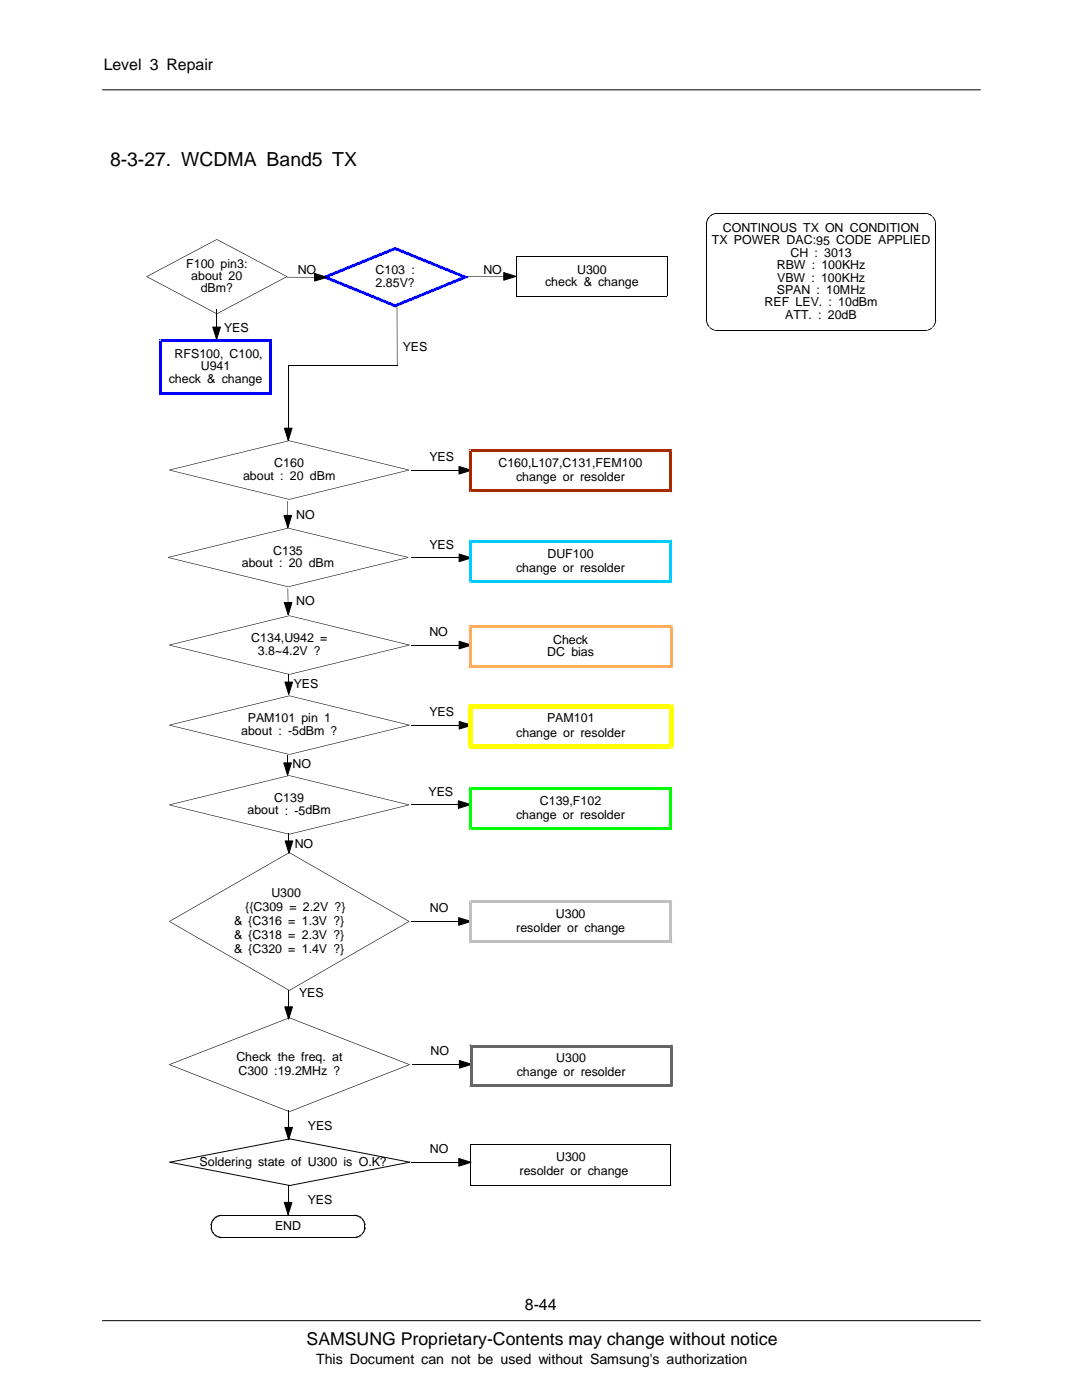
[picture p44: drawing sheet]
<svg xmlns="http://www.w3.org/2000/svg" width="216mm" height="279mm" viewBox="0 0 216 279" stroke-linecap="round" stroke-linejoin="round" font-family="sans-serif">
<defs><g id="words">
<text font-size="3.9" x="21.9" y="33.1">8-3-27. WCDMA Band5 TX</text>
<text font-size="3.5" x="61.2" y="268.5">SAMSUNG Proprietary-Contents may change without notice</text>
<g font-size="3.2">
<text x="20.7" y="14">Level 3 Repair</text>
<text x="104.7" y="261.5">8-44</text>
</g>
<text font-size="2.8" x="63.1" y="272.1">This Document can not be used without Samsung's authorization</text>
<g font-size="2.5">
<text x="144.2" y="46.3">CONTINOUS TX ON CONDITION</text>
<text x="37.1" y="53.4">F100 pin3:</text>
<text x="142.1" y="48.8">TX POWER DAC:95 CODE APPLIED</text>
<text x="155" y="53.7">RBW : 100KHz</text>
<text x="157.7" y="51.3">CH : 3013</text>
<text x="38.2" y="55.9">about 20</text>
<text x="40" y="58.4">dBm?</text>
<text x="59.4" y="54.7">NO</text>
<text x="74.9" y="54.8">C103 :</text>
<text x="74.9" y="57.2">2.85V?</text>
<text x="96.5" y="54.6">NO</text>
<text x="108.8" y="57.1">check &amp; change</text>
<text x="115.2" y="54.6">U300</text>
<text x="155" y="58.7">SPAN : 10MHz</text>
<text x="155.1" y="56.2">VBW : 100KHz</text>
<text x="152.6" y="61.1">REF LEV. : 10dBm</text>
<text x="156.7" y="63.6">ATT. : 20dB</text>
<text x="34.8" y="71.5">RFS100, C100,</text>
<text x="44.7" y="66.3">YES</text>
<text x="80.3" y="70.1">YES</text>
<text x="33.7" y="76.4">check &amp; change</text>
<text x="40.1" y="73.9">U941</text>
<text x="48.5" y="95.7">about : 20 dBm</text>
<text x="54.7" y="93.2">C160</text>
<text x="85.7" y="92.1">YES</text>
<text x="99.5" y="93.2">C160,L107,C131,FEM100</text>
<text x="103" y="96">change or resolder</text>
<text x="59.1" y="103.5">NO</text>
<text x="48.3" y="113.2">about : 20 dBm</text>
<text x="54.5" y="110.7">C135</text>
<text x="85.7" y="109.5">YES</text>
<text x="109.2" y="111.3">DUF100</text>
<text x="103" y="114.1">change or resolder</text>
<text x="59.1" y="120.8">NO</text>
<text x="50.1" y="128.2">C134,U942 =</text>
<text x="51.5" y="130.7">3.8~4.2V ?</text>
<text x="85.7" y="126.9">NO</text>
<text x="109.2" y="131">DC bias</text>
<text x="110.4" y="128.5">Check</text>
<text x="58.6" y="137.4">YES</text>
<text x="85.7" y="142.9">YES</text>
<text x="48.1" y="146.6">about : -5dBm ?</text>
<text x="49.4" y="144.1">PAM101 pin 1</text>
<text x="103" y="147">change or resolder</text>
<text x="109.2" y="144.2">PAM101</text>
<text x="58.4" y="153.2">NO</text>
<text x="54.7" y="160.1">C139</text>
<text x="85.5" y="158.8">YES</text>
<text x="107.7" y="160.6">C139,F102</text>
<text x="49.4" y="162.5">about : -5dBm</text>
<text x="103" y="163.4">change or resolder</text>
<text x="58.8" y="169.3">NO</text>
<text x="54.1" y="178.9">U300</text>
<text x="46.7" y="184.6">&amp; {C316 = 1.3V ?}</text>
<text x="48.9" y="181.8">{{C309 = 2.2V ?}</text>
<text x="85.8" y="182">NO</text>
<text x="110.9" y="183.3">U300</text>
<text x="46.7" y="187.4">&amp; {C318 = 2.3V ?}</text>
<text x="46.7" y="190.2">&amp; {C320 = 1.4V ?}</text>
<text x="103" y="186.1">resolder or change</text>
<text x="59.7" y="198.9">YES</text>
<text x="47.2" y="211.8">Check the freq. at</text>
<text x="47.6" y="214.6">C300 :19.2MHz ?</text>
<text x="85.9" y="210.5">NO</text>
<text x="103.1" y="214.8">change or resolder</text>
<text x="111" y="212">U300</text>
<text x="61.4" y="225.5">YES</text>
<text x="39.8" y="232.6">Soldering state of U300 is O.K?</text>
<text x="85.8" y="230">NO</text>
<text x="111" y="231.8">U300</text>
<text x="103.7" y="234.6">resolder or change</text>
<text x="54.9" y="245.4">END</text>
<text x="61.4" y="240.4">YES</text>
</g>
</g></defs>
<path d="M20.4 263.6h175.2" fill="none" stroke="#000" stroke-width=".2"/>
<path d="M20.8 265.5h174.8v9h-174.8z" fill="#fff"/>
<g fill="none" stroke="#000" stroke-width=".2">
<path d="M20.4 17.9h175.2M57.4 72.9h21.9M57.4 100v2.9M82.1 93.9h9.5M91.6 93.1l2.4 .8-2.4 .7zM56.7 102.9h1.5l-.8 2.4zM82.1 111.3h9.5M91.6 110.6l2.5 .7-2.5 .8zM82.1 128.7h9.5M91.6 128l2.5 .7-2.5 .8zM82.1 144.7h9.5M91.5 159.8l2.4 .8-2.4 .7z"/>
<path d="M91.6 144l2.5 .7-2.5 .8zM82 160.6h9.5M57.6 197.6v3.3M82 183.9h9.5M91.5 183.1l2.5 .8-2.5 .8zM56.8 200.9h1.6l-.8 2.5zM82.2 212.4h9.5M91.7 211.6l2.4 .8-2.4 .8zM56.8 225h1.6l-.8 2.5zM57.6 221.6v3.4M82 232h9.5M91.5 231.2l2.5 .8-2.5 .7z"/>
</g>
<path d="M91.6 93.1l2.4 .8-2.4 .7zM56.7 102.9h1.5l-.8 2.4zM91.6 110.6l2.5 .7-2.5 .8zM91.6 128l2.5 .7-2.5 .8zM91.6 144l2.5 .7-2.5 .8zM91.5 159.8l2.4 .8-2.4 .7zM91.5 183.1l2.5 .8-2.5 .8zM56.8 200.9h1.6l-.8 2.5zM91.7 211.6l2.4 .8-2.4 .8zM56.8 225h1.6l-.8 2.5zM91.5 231.2l2.5 .8-2.5 .7z" fill="#000"/>
<g fill="#a52a00">
<path d="M133.8 89.6h.3v.3h-.6v.3h.3z" fill-rule="evenodd"/>
<path d="M133.5 97.6h.3v.6h.3v-.3h-.6z" fill-rule="evenodd"/>
<path d="M93.6 97.9h.6v-.3h-.3v.6h-.3z" fill-rule="evenodd"/>
<path d="M93.6 89.6h.3v.6h.3v-.3h-.6z" fill-rule="evenodd"/>
</g>
<g fill="#a52a00">
<path d="M133.5 89.9h.6v8h-.6z"/>
<path d="M93.9 97.6h39.9v.6h-39.9z"/>
<path d="M93.6 89.9h.6v8h-.6z"/>
<path d="M93.9 89.6h39.9v.6h-39.9z"/>
</g>
<g fill="#000">
<path d="M33.5 111.2v.1zM33.5 111.2l24 5.9v.1l-24-5.9zM57.5 105.3v.2zM57.5 117.1v.1zM33.5 111.2l24-5.9v.2l-24 5.8zM57.5 117.1l23.9-5.9v.1l-23.9 5.9zM81.4 111.2v.1zM57.5 105.3l23.9 5.9v.1l-23.9-5.8zM33.8 183.8l23.9-13.7v.1l-23.9 13.7zM33.8 183.9l23.9 13.7v.1l-23.9-13.7zM57.7 197.6l23.9-13.7v.1l-23.9 13.7zM57.7 170.1l23.9 13.7v.1l-23.9-13.7z"/>
<path d="M33.8 231.9v.2zM33.8 231.9l24-4.7v.2l-24 4.7zM33.8 231.8l24 4.7v.2l-24-4.7zM57.8 227.2l24.1 4.7-.1 .2-24-4.7zM81.8 231.8v.3zM57.8 236.5l24-4.7 .1 .2-24.1 4.7zM42 245h.2zM42 244.5h.2zM42.1 244.4l.1 .1zM42.1 245.1h.1zM42.1 244.4h.1zM42 245l.2 .1z"/>
<path d="M42.1 244.3l.1 .1zM42.1 245.2h.2zM42.1 244.3h.2zM42.1 245.1l.2 .1zM42.1 244.2l.2 .1zM42.1 245.3h.2zM42.1 244.2h.2zM42.1 245.2l.2 .1zM42.1 244.1l.2 .1zM42.1 245.4h.2zM42.1 244.1h.2zM42.1 245.3l.2 .1z"/>
<path d="M42.1 244l.2 .1zM42.1 245.5l.2-.1zM42.1 245.4l.2 .1zM42.2 243.9l.2 .1-.1 .1-.2-.1zM42.2 245.6h.2zM42.2 243.9l.2 .1zM42.1 245.5l.3 .1zM42.2 243.8l.2 .2zM42.2 245.7l.2-.1zM42.2 243.8l.2 .1zM42.3 243.7l.1 .2zM42.3 245.8l.2-.1z"/>
<path d="M42.3 243.7l.2 .1zM42.2 245.7h.2zM42.3 243.6l.2 .1v.1l-.2-.1zM42.3 245.9l.2-.1zM42.3 243.6l.2 .1zM42.3 245.8h.2zM42.4 243.5l.1 .2zM42.4 243.5l.1 .1zM42.3 245.9h.2zM42.4 246l.1-.1zM42.4 243.4l.1 .2zM42.4 246.1l.2-.1z"/>
<path d="M42.4 243.4l.2 .1zM42.4 246h.2zM42.5 243.4l.1 .1zM42.5 246.2l.2-.1zM42.5 243.4l.2 .1zM42.4 246.1h.3zM42.6 243.3l.1 .2zM42.6 246.3l.1-.2zM42.6 243.3l.1 .1zM42.6 243.2l.1 .2zM42.6 246.3l.2-.1zM42.6 243.2l.2 .1z"/>
<path d="M42.7 246.1l-.1 .2zM42.6 243.2h.2zM42.7 246.4l.1-.1zM42.7 243.1l.1 .1zM42.6 246.3h.2zM42.7 243.1l.2 .1zM42.8 243l.1 .2zM42.8 246.3v.2zM42.9 246.3l-.1 .2zM42.8 243l.2 .1zM43 246.4l-.1 .1zM42.9 243l.1 .1z"/>
<path d="M42.9 246.3v.2zM42.9 243l.2 .1zM43.1 246.5l-.2 .1zM42.9 242.9l.2 .2zM43 246.4l-.1 .2zM42.9 242.9l.2 .1zM43.1 246.5l-.1 .2zM43 242.8l.1 .2zM43 242.8l.2 .1zM43.2 246.6l-.1 .1zM43.1 242.8l.1 .1zM43.1 246.5v.2z"/>
<path d="M43.1 242.8l.2 .1zM43.2 242.7l.1 .2zM43.2 246.6v.2zM43.3 246.6l-.1 .2zM43.2 242.7h.1l.1 .2h-.1zM43.4 246.7l-.1 .1zM43.3 242.7l.2 .1zM43.3 242.7l.1 .2zM43.3 246.6v.2zM43.5 246.7l-.1 .2zM43.4 242.6l.1 .2zM43.4 246.7v.2z"/>
<path d="M43.4 242.6l.2 .2zM43.5 242.6l.1 .2zM43.5 246.7v.2zM43.6 246.7l-.1 .2zM43.5 242.6l.1-.1 .1 .2-.1 .1zM43.6 246.8v.2zM43.6 242.5l.1 .2zM43.6 246.7v.3zM43.7 246.8v.2zM43.7 242.5v.2zM43.6 246.8l.1 .2zM43.7 242.5l.1 .2z"/>
<path d="M43.8 246.8v.2zM43.8 242.5v.2zM43.7 246.8l.1 .2zM43.8 242.5l.1 .2zM43.9 246.8v.2zM43.9 242.5v.2zM43.8 246.8l.1 .2zM43.9 242.5l.1 .2zM44 246.9v.2zM44 242.5v.2zM43.9 246.8l.1 .3zM44 242.5l.1 .1z"/>
<path d="M44.1 242.4v.2zM44 246.9l.1 .2zM44.1 246.9v.2zM56.7 240h1.6l-.8 2.4zM70.8 242.4v.2zM70.8 246.9l.1 .2zM70.9 242.4v.3zM71 242.5l-.1 .2zM70.9 246.9l.1 .2zM71 242.5v.2zM70.8 246.9l.2 .2zM71.1 242.5l-.1 .2z"/>
<path d="M71 246.8l.1 .2zM71.1 242.5v.2zM70.9 246.9l.2 .1zM71.2 242.5l-.1 .2zM71.1 246.8l.1 .2zM71.2 242.5v.2zM71 246.8l.2 .2zM71.3 242.5l-.1 .2zM71.2 246.8l.1 .2zM71.3 242.5v.2zM71.1 246.8l.2 .2zM71.4 242.5l-.1 .2z"/>
<path d="M71.3 246.8l.1 .2zM71.4 242.5v.3zM71.2 246.8l.2 .2zM71.5 242.6l-.1 .2zM71.3 246.8l.1-.1 .1 .2-.1 .1zM71.4 246.7l.1 .2zM71.5 242.6v.2zM71.6 242.6l-.1 .2zM71.5 246.7l.1 .2zM71.6 242.6v.2zM71.4 246.8l.2 .1zM71.6 246.7v.1z"/>
<path d="M71.6 242.7l.1 .2zM71.6 242.7v.2zM71.5 246.7l.1 .1zM71.7 242.7v.2zM71.6 246.7l.1-.1v.2h-.1zM71.6 246.6l.1 .2zM71.8 242.7v.2zM71.8 242.8l-.1 .1zM71.7 246.6l.1 .1zM71.8 242.8v.2zM71.6 246.6l.2 .1zM71.9 242.8l-.1 .2z"/>
<path d="M71.8 246.5l.1 .2zM71.9 242.8v.3zM71.8 246.6l.1 .1zM72 242.9l-.1 .2zM71.9 246.5l.1 .1zM72 242.9v.2zM71.8 246.5l.2 .1zM72.1 243l-.1 .1zM71.9 246.5h.2zM72 246.4l.1 .1zM72.1 243l-.1 .2zM72 246.3l.2 .2z"/>
<path d="M72.2 243l-.1 .2zM72.2 243l-.2 .2zM72 246.4l.2 .1zM72.2 243.1l-.1 .1zM72.1 246.3l.1 .1zM72.3 243.1l-.1 .2zM72.2 243.3l.1-.1zM72.2 246.2l.1 .1zM72.2 243.3h.2zM72.2 246.2l.1 .2zM72.2 243.4l.2-.1zM72.2 246.1l.2 .2z"/>
<path d="M72.2 243.4h.3zM72.2 246.2l.2 .1zM72.3 243.5l.2-.1zM72.3 246.1l.2 .1zM72.3 246.1l.1 .2zM72.4 243.5l.1-.1zM72.4 246l.1 .2zM72.4 246l.1 .1zM72.4 243.5h.2zM72.4 245.9l.2 .1zM72.4 243.6h.2zM72.4 243.6l.2-.1z"/>
<path d="M72.4 245.9l.1 .2zM72.5 243.7l.1-.1zM72.5 245.8l.1 .2zM72.5 245.8l.1 .1zM72.5 243.7h.2zM72.5 243.8l.2-.1zM72.5 245.7l.2 .1zM72.5 243.8h.2zM72.5 245.7l.2 .1-.1 .1-.1-.1zM72.6 243.9l.1-.1zM72.6 245.6l.1 .1zM72.6 243.9h.2z"/>
<path d="M72.6 245.6l.1 .2zM72.6 244l.2-.1zM72.6 245.6h.2zM72.6 244h.2zM72.6 244.1l.2-.1zM72.6 245.4l.2 .1zM72.6 244.1h.2zM72.6 245.4l.2 .1v.1h-.2zM72.6 245.4h.2zM72.6 244.1l.3 .1zM72.7 244.2h.2zM72.7 245.3h.2z"/>
<path d="M72.7 244.2l.2 .1zM72.7 245.3l.1 .1zM72.7 244.3h.2zM72.7 245.2h.2zM72.7 244.3l.2 .1zM72.7 245.2l.2 .1zM72.7 244.4h.2zM72.7 245.1h.2zM72.7 244.4l.2 .1zM72.7 245.1l.2 .1zM72.7 244.5h.2zM72.7 245h.2z"/>
<path d="M72.7 245l.2 .1z"/>
<path d="M57.7 170.1v.1z" fill-rule="evenodd"/>
<path d="M33.7 183.9h.2z" fill-rule="evenodd"/>
<path d="M57.7 197.6v.1z" fill-rule="evenodd"/>
<path d="M81.5 183.9h.2z" fill-rule="evenodd"/>
<path d="M93.9 228.4l.1 .2z" fill-rule="evenodd"/>
<path d="M93.9 236.4l.1 .1-.1 .1z" fill-rule="evenodd"/>
<path d="M133.8 228.5l.2-.1-.1 .2z" fill-rule="evenodd"/>
<path d="M133.8 236.4l.2 .2z" fill-rule="evenodd"/>
</g>
<g fill="#000">
<path d="M57.8 227.2v.2zM57.8 236.5v.2zM42 244.5h.2v.5h-.2zM42.1 244.4v.2zM42.4 245.9v.2zM42.4 243.5v.2zM43.2 246.6v.2zM43.2 242.8v.2zM44.1 246.9v.2zM70.8 242.4v.2zM71.8 242.8v.2zM71.8 246.6v.2z"/>
<path d="M72.5 243.5v.2zM72.5 245.9v.2zM72.7 244.5h.2v.5h-.2zM72.8 244.9v.2z"/>
</g>
<path d="M56.7 240h1.6l-.8 2.4zM57.5 236.6v3.4M93.9 228.5h40v8h-40zM44.1 247h26.7M44.1 242.5h26.7" fill="none" stroke="#000" stroke-width=".2"/>
<g fill="#656565">
<path d="M133.9 208.5h.3v.3h-.6v.3h.3z" fill-rule="evenodd"/>
<path d="M133.6 216.3v.3h.6v.3h-.3v-.6z" fill-rule="evenodd"/>
<path d="M93.7 216.6h.6v-.3h-.3v.6h-.3z" fill-rule="evenodd"/>
<path d="M93.7 208.5h.3v.6h.3v-.3h-.6z" fill-rule="evenodd"/>
</g>
<g fill="#656565">
<path d="M133.6 208.8h.6v7.8h-.6z"/>
<path d="M94 216.3h39.9v.6h-39.9z"/>
<path d="M93.7 208.8h.6v7.8h-.6z"/>
<path d="M94 208.5h39.9v.6h-39.9z"/>
</g>
<g fill="#000">
<path d="M33.8 212.4l24 9.4-.1 .1-23.9-9.4zM57.7 203.1l.1 .1zM33.8 212.4l23.9-9.3 .1 .1-24 9.3zM57.8 203.1l23.9 9.3v.1l-24-9.3zM57.7 221.8l24-9.4v.1l-23.9 9.4zM57.7 221.8l.1 .1z"/>
<path d="M33.6 212.5h.4z" fill-rule="evenodd"/>
<path d="M81.6 212.5h.3z" fill-rule="evenodd"/>
</g>
<g fill="#c0c0c0">
<path d="M133.8 179.7h.3v.3h-.6v.3h.3z" fill-rule="evenodd"/>
<path d="M133.5 187.7v.3h.6v.3h-.3v-.6z" fill-rule="evenodd"/>
<path d="M93.6 188h.6v-.3h-.3v.6h-.3z" fill-rule="evenodd"/>
<path d="M93.6 179.7v.3h.6v.3h-.3v-.6z" fill-rule="evenodd"/>
</g>
<g fill="#c0c0c0">
<path d="M133.5 180h.6v8h-.6z"/>
<path d="M93.9 187.7h39.9v.6h-39.9z"/>
<path d="M93.6 180h.6v8h-.6z"/>
<path d="M93.9 179.7h39.9v.6h-39.9z"/>
</g>
<g fill="#0f0">
<path d="M133.8 157h.3v.3h-.6v.3h.3z" fill-rule="evenodd"/>
<path d="M133.5 165v.3h.6v.3h-.3v-.6z" fill-rule="evenodd"/>
<path d="M93.6 165.3h.6v-.3h-.3v.6h-.3z" fill-rule="evenodd"/>
<path d="M93.6 157h.3v.6h.3v-.3h-.6z" fill-rule="evenodd"/>
</g>
<g fill="#0f0">
<path d="M133.5 157.3h.6v8h-.6z"/>
<path d="M93.9 165h39.9v.6h-39.9z"/>
<path d="M93.6 157.3h.6v8h-.6z"/>
<path d="M93.9 157h39.9v.6h-39.9z"/>
</g>
<g fill="#ff0">
<path d="M133.9 140.5h.4v.4h-.8v.4h.4z" fill-rule="evenodd"/>
<path d="M133.5 148.5v.4h.8v.4h-.4v-.8z" fill-rule="evenodd"/>
<path d="M93.9 148.5h.4v.4h-.8v.4h.4z" fill-rule="evenodd"/>
<path d="M93.5 140.5h.4v.8h.4v-.4h-.8z" fill-rule="evenodd"/>
</g>
<g fill="#ff0">
<path d="M133.5 140.9h.8v8h-.8z"/>
<path d="M93.9 148.5h40v.8h-40z"/>
<path d="M93.5 140.9h.8v8h-.8z"/>
<path d="M93.9 140.5h40v.8h-40z"/>
</g>
<g fill="#000">
<path d="M140.9 44.6h.1zM140.9 44.4l.1 .2zM140.9 44.4l.2 .1zM141 44.4l.1 .1zM141 44.4h.1zM141 44.3l.1 .1zM141 44.3h.1zM141 44.2l.1 .1zM141 44.2h.1zM141 44.1l.1 .1zM141 44l.1 .1zM141.1 43.9v.2z"/>
<path d="M141.1 43.9l.1 .1zM141.1 43.9h.1zM141.2 43.8v.1zM141.2 43.8h.1zM141.2 43.7l.1 .1zM141.2 43.7h.1zM141.2 43.6l.1 .1zM141.2 43.6h.2zM141.3 43.5v.1zM141.3 43.5l.1 .1zM141.4 43.4v.2zM141.4 43.4l.1 .1z"/>
<path d="M141.4 43.3l.1 .2zM141.4 43.3l.1 .1zM141.5 43.2v.2zM141.5 43.2l.1 .1zM141.5 43.2h.1zM141.6 43.2h.1zM141.6 43.1l.1 .1zM141.6 43.1h.2zM141.7 43l.1 .1zM141.7 43l.2 .1zM141.8 43l.1 .1zM141.8 43h.2z"/>
<path d="M141.9 42.9l.1 .1zM141.9 42.9h.1zM142 42.8v.1zM142 42.8l.1 .1zM142.1 42.8v.1zM142.1 42.8l.1 .1zM142.2 42.8v.1zM142.2 42.8h.1zM142.3 42.7v.1zM142.3 42.7l.1 .1zM142.3 42.7h.2zM142.5 42.6v.1z"/>
<path d="M142.5 42.6l.1 .1zM142.6 42.6v.1zM142.6 42.6l.1 .1zM142.7 42.6v.1zM142.7 42.6l.1 .1zM142.8 42.6v.1zM142.8 42.6l.1 .1zM142.9 42.5v.2zM142.9 42.5l.1 .1zM143 42.5v.1zM184.7 42.5v.1zM184.7 42.5l.1 .2z"/>
<path d="M184.8 42.5v.2zM184.8 42.5l.1 .2zM184.9 42.6v.1zM184.9 42.6l.1 .1zM185 42.6v.1zM185 42.6l.1 .1zM185.1 42.6v.1zM185.1 42.6l.1 .1zM185.2 42.6v.1zM185.2 42.6l.1 .2zM185.3 42.7v.1zM185.3 42.7l.1 .1z"/>
<path d="M185.4 42.7v.1zM185.4 42.7l.1 .2zM185.5 42.8v.1zM185.5 42.8l.1 .1zM185.6 42.8v.1zM185.6 42.8l.1 .1zM185.7 42.8v.1zM185.7 42.8v.2zM185.8 42.9l-.1 .1zM185.8 42.9v.2zM185.9 43l-.1 .1zM185.9 43v.1z"/>
<path d="M185.9 43.1v.1zM186 43.1l-.1 .1zM186 43.1v.1zM186.1 43.2h-.1zM186.1 43.2v.1zM186.1 43.3h.1zM186.2 43.4v-.1zM186.2 43.4h.1zM186.2 43.5l.1-.1zM186.2 43.5h.2zM186.3 43.5h.1zM186.3 43.5l.1 .1z"/>
<path d="M186.3 43.6h.1zM186.3 43.6l.2 .1zM186.4 43.7h.1zM186.4 43.7l.1 .1zM186.4 43.8h.1zM186.4 43.8l.2 .1zM186.5 43.9h.1zM186.5 44l.1-.1zM186.5 44h.1zM186.5 44.1l.1-.1zM186.5 44.1l.2 .1zM186.6 44.2h.1z"/>
<path d="M186.6 44.2l.1 .1zM186.6 44.3h.1zM186.6 44.3l.1 .1zM186.6 44.4h.1zM186.6 44.4l.1 .1zM186.6 44.5l.1-.1zM186.6 44.5l.2 .1zM186.6 44.6h.2zM140.9 64h.1zM140.9 64.1h.2zM140.9 64l.2 .1zM141 64.2h.1z"/>
<path d="M140.9 64.1l.2 .1zM141 64.3h.1zM141 64.2l.1 .1zM141 64.4h.1zM141 64.3l.1 .1zM141 64.5h.1zM141 64.4l.1 .1zM141.1 64.6h.1zM141 64.5l.2 .1zM141.1 64.7h.1zM141.1 64.6l.1 .1zM141.2 64.8l.1-.1z"/>
<path d="M141.1 64.7h.2zM141.2 64.9l.1-.1zM141.2 64.8h.1zM141.2 65l.2-.1zM141.2 64.9h.2zM141.3 65h.1zM141.2 65h.2zM141.4 65.1h.1zM141.3 65l.2 .1zM141.4 65.1l.1 .1zM141.4 65.2h.1zM141.5 65.3l.1-.1z"/>
<path d="M141.5 65.2h.1zM141.5 65.3h.1zM141.6 65.4v-.1zM141.6 65.4h.1zM141.8 65.4l-.1 .1zM141.7 65.4v.1zM141.9 65.5l-.1 .1zM141.8 65.4v.2zM141.9 65.5v.1zM142 65.6v.1zM141.9 65.5l.1 .2zM142.1 65.6v.1z"/>
<path d="M142 65.6l.1 .1zM142.2 65.7v.1zM142.1 65.6l.1 .2zM142.3 65.7v.1zM142.2 65.7l.1 .1zM142.4 65.8l-.1 .1zM142.3 65.7v.2zM142.4 65.8l.1 .1zM142.5 65.8v.1zM142.6 65.8l-.1 .1zM142.5 65.8l.1 .1zM142.6 65.8v.2z"/>
<path d="M142.7 65.9l-.1 .1zM142.8 65.9v.1zM142.7 65.9l.1 .1zM142.9 65.9v.1zM142.8 65.9l.1 .1zM143 65.9v.1zM142.9 65.9l.1 .1zM184.7 65.9v.1zM184.8 65.9v.1zM184.7 65.9l.1 .1zM184.9 65.9v.1zM184.8 65.9l.1 .1z"/>
<path d="M184.9 65.9l.1 .1zM185 65.9v.1zM185.1 65.8v.1zM185 65.9h.1zM185.1 65.8l.1 .1zM185.2 65.8v.1zM185.3 65.8v.1zM185.2 65.8l.1 .1zM185.4 65.7v.1zM185.3 65.8h.1zM185.5 65.7v.1zM185.4 65.7l.1 .1z"/>
<path d="M185.6 65.6v.1zM185.5 65.7h.1zM185.7 65.6v.1zM185.5 65.7h.2zM185.7 65.5l.1 .1zM185.7 65.6h.1zM185.8 65.5l.1 .1zM185.7 65.6h.2zM185.9 65.4v.1zM185.8 65.5h.1zM185.9 65.4h.1zM185.9 65.4h.2z"/>
<path d="M186 65.3l.1 .1zM186.1 65.2l.1 .1zM186.1 65.2v.2zM186.1 65.2h.1zM186.2 65.1h.1zM186.2 65.1v.1zM186.3 65h.1zM186.3 65v.1zM186.3 64.9l.1 .1zM186.4 64.8l.1 .1zM186.4 64.8v.2zM186.4 64.7l.1 .1z"/>
<path d="M186.4 64.7l.1 .2zM186.5 64.7h.1zM186.5 64.7v.1zM186.5 64.6h.1zM186.5 64.6l.1 .1zM186.5 64.5h.1zM186.5 64.5l.1 .1zM186.6 64.4h.1zM186.6 64.4v.1zM186.6 64.3h.1zM186.6 64.3l.1 .1zM186.6 64.2h.1z"/>
<path d="M186.6 64.2l.1 .1zM186.6 64.1h.1zM186.6 64.1l.1 .1zM186.6 64h.2zM186.6 64l.1 .1z"/>
</g>
<path d="M141 44.5v.1zM141.3 43.6v.1zM142 42.8v.1zM184.7 42.5v.1zM185.7 42.8v.1zM186.4 43.6v.1zM141.3 64.9v.1zM142 65.6v.1zM143 66v.1zM185.7 65.6v.1zM186.4 64.9v.1zM186.7 63.9v.2z" fill="#000"/>
<path d="M141 44.6v19.4M143 42.6h41.7M186.7 44.6v19.4M143 66h41.7" fill="none" stroke="#000" stroke-width=".2"/>
<g fill="#ffad5b">
<path d="M133.9 124.8h.3v.3h-.6v.2h.3z" fill-rule="evenodd"/>
<path d="M133.6 132.7v.3h.6v.3h-.3v-.6z" fill-rule="evenodd"/>
<path d="M93.8 132.7v.6h-.3v-.3h.6v-.3z" fill-rule="evenodd"/>
<path d="M93.5 124.8h.3v.5h.3v-.2h-.6z" fill-rule="evenodd"/>
</g>
<g fill="#ffad5b">
<path d="M133.6 125.1h.6v7.9h-.6z"/>
<path d="M93.8 132.7h40.1v.6h-40.1z"/>
<path d="M93.5 125.1h.6v7.9h-.6z"/>
<path d="M93.8 124.8h40.1v.5h-40.1z"/>
</g>
<path d="M57.6 134.6h.1v1.5h-.1zM57.3 150.7h.1v1.6h-.1zM57.6 166.3h.1v1.5h-.1z" fill="#000"/>
<g fill="#000">
<path d="M33.8 128.7v.1zM33.8 128.7l23.9 5.8v.1l-23.9-5.8zM56.7 120.2h1.6l-.8 2.5zM56.9 136.1h1.5l-.8 2.5zM57.7 138.8v.1zM33.8 144.7l23.9-5.9v.1l-23.9 5.9zM57.7 122.8v.1zM57.7 134.5l.1 .1zM33.8 128.7l23.9-5.9v.1l-23.9 5.9zM57.7 134.5l24-5.8v.1l-23.9 5.8zM81.7 128.7v.1zM57.8 122.8l23.9 5.9v.1l-24-5.9z"/>
<path d="M33.8 144.7v.1zM33.8 144.7l23.9 5.8v.1l-23.9-5.8zM56.6 152.3h1.5l-.7 2.4zM57.7 154.7v.1zM33.8 160.6l23.9-5.9v.1l-23.9 5.9zM57.7 150.5l.1 .1zM57.7 150.5l24-5.8v.1l-23.9 5.8zM81.7 144.7v.1zM57.8 138.8l23.9 5.9v.1l-24-5.9zM33.8 160.6v.1zM33.8 160.6l23.9 5.8v.1l-23.9-5.8zM56.9 167.8h1.5l-.7 2.5z"/>
<path d="M57.7 166.4v.1zM57.7 166.4l23.9-5.8v.1l-23.9 5.8zM81.6 160.6v.1zM57.7 154.7l23.9 5.9v.1l-23.9-5.9z"/>
</g>
<path d="M57.5 117.4v2.8M56.7 120.2h1.6l-.8 2.5zM56.9 136.1h1.5l-.8 2.5zM56.6 152.3h1.5l-.7 2.4zM56.9 167.8h1.5l-.7 2.5z" fill="none" stroke="#000" stroke-width=".2"/>
<g fill="#0cf">
<path d="M133.8 107.7h.3v.3h-.6v.3h.3z" fill-rule="evenodd"/>
<path d="M133.5 115.7v.3h.6v.3h-.3v-.6z" fill-rule="evenodd"/>
<path d="M93.6 116v.3h.3v-.6h.3v.3z" fill-rule="evenodd"/>
<path d="M93.6 107.7h.3v.6h.3v-.3h-.6z" fill-rule="evenodd"/>
</g>
<g fill="#0cf">
<path d="M133.5 108h.6v8h-.6z"/>
<path d="M93.9 115.7h39.9v.6h-39.9z"/>
<path d="M93.6 108h.6v8h-.6z"/>
<path d="M93.9 107.7h39.9v.6h-39.9z"/>
</g>
<path d="M92.7 55.2h7.8M100.5 54.4l2.5 .8-2.5 .7zM103.1 51.2h30v7.9M103.1 59.1h30.1M103.1 51.2v7.9M57.5 72.9v12.5M79.2 61.1v12M56.7 85.4h1.6l-.8 2.5z" fill="none" stroke="#000" stroke-width=".2"/>
<g fill="#000">
<path d="M100.5 54.4l2.5 .8-2.5 .7zM33.8 93.7v.2zM33.8 93.8l23.9 5.8v.1l-23.9-5.8zM56.7 85.4h1.6l-.8 2.5zM57.7 87.9v.1zM57.7 99.6v.1zM33.8 93.7l23.9-5.8v.1l-23.9 5.9zM57.7 99.6l23.9-5.8v.1l-23.9 5.8zM81.6 93.7v.2zM57.7 87.9l23.9 5.8v.2l-23.9-5.9z"/>
<path d="M103 51.1l.1 .1z" fill-rule="evenodd"/>
<path d="M103.1 59.1l-.1 .1z" fill-rule="evenodd"/>
<path d="M133.1 51.2l.1-.1z" fill-rule="evenodd"/>
<path d="M133.1 59.1l.1 .1z" fill-rule="evenodd"/>
</g>
<g fill="#00f">
<path d="M64.8 55l13.9-5.7 .3 .6-14 5.7z"/>
<path d="M65 55l14 5.7-.3 .6-13.9-5.7z"/>
<path d="M78.7 60.7l14-5.7 .2 .6-13.9 5.7z"/>
<path d="M79 49.3l13.9 5.7-.2 .6-14-5.7z"/>
<path d="M78.7 49.3h.3l-.3 .6h.1h.2z" fill-rule="evenodd"/>
<path d="M64.1 55.3l.7-.3 .2 .6 .7-.3-.7-.3-.2 .6z" fill-rule="evenodd"/>
<path d="M78.7 60.7l.3 .6h-.2h-.1l.3-.6z" fill-rule="evenodd"/>
<path d="M92 55.3l.7 .3 .2-.6 .7 .3-.7 .3-.2-.6z" fill-rule="evenodd"/>
<path d="M54 67.7h.3v.3h-.6v.3h.3z" fill-rule="evenodd"/>
<path d="M53.7 78.3v.2h.6v.3h-.3v-.5z" fill-rule="evenodd"/>
<path d="M31.8 78.5h.6v-.2h-.3v.5h-.3z" fill-rule="evenodd"/>
<path d="M31.8 67.7v.3h.6v.3h-.3v-.6z" fill-rule="evenodd"/>
</g>
<g fill="#00f">
<path d="M53.7 68h.6v10.5h-.6z"/>
<path d="M32.1 78.3h21.9v.5h-21.9z"/>
<path d="M31.8 68h.6v10.5h-.6z"/>
<path d="M32.1 67.7h21.9v.6h-21.9z"/>
</g>
<path d="M57.2 55.3h5.6M62.8 54.6l2.4 .8-2.4 .7zM42.5 65.3h1.5l-.8 2.4zM43.2 61.8v3.5" fill="none" stroke="#000" stroke-width=".2"/>
<g fill="#000">
<path d="M29.3 55.2l14 7.4-.1 .1-13.9-7.4zM29.3 55.1l13.9-7.4 .1 .1-14 7.4zM43.3 47.7l14 7.4-.1 .1-14-7.4zM62.8 54.6l2.4 .8-2.4 .7zM42.5 65.3h1.5l-.8 2.4zM43.2 62.6l14-7.4 .1 .1-14 7.4z"/>
<path d="M29.1 55.2h.3z" fill-rule="evenodd"/>
<path d="M43.3 47.7v.2z" fill-rule="evenodd"/>
<path d="M57.1 55.2h.3z" fill-rule="evenodd"/>
<path d="M43.3 62.5v.2z" fill-rule="evenodd"/>
</g>
<use href="#words"/>
</svg>
